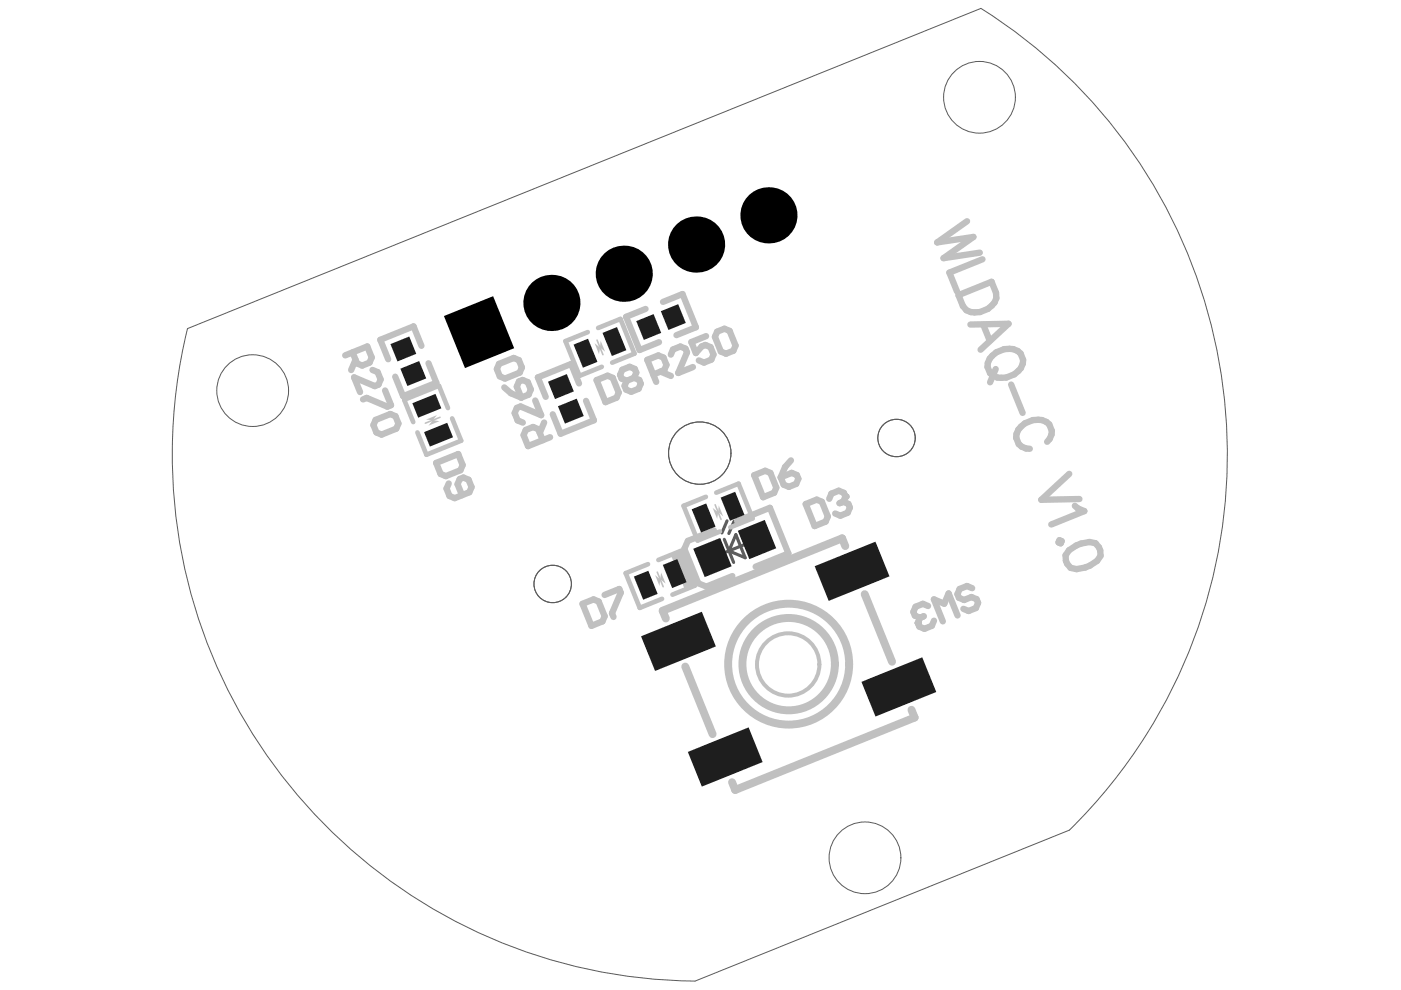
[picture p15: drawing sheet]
<svg xmlns="http://www.w3.org/2000/svg" width="297mm" height="210mm" viewBox="0 0 297 210" stroke-linecap="round" stroke-linejoin="round" font-family="sans-serif">
<path d="M153.6 114.3l1.9 4.9M154.2 110.4l-1.1 2.6M155.6 110.5l-1.1 2.6M156 113.4l2 4.9-3.4-1.5zM158.2 115.3l-4.9 2" fill="none" stroke="#5a5a5a" stroke-width=".66"/>
<g fill="none" stroke="#5a5a5a" stroke-width=".21">
<path d="M39.8 69.7l168.2-67.9a111.6 111.6 0 0 1 18.7 174.2l-79.4 32a111.7 111.7 0 0 1-107.5-138.3z"/>
<circle cx="207.7" cy="20.6" r="7.6"/>
<circle cx="53.6" cy="82.8" r="7.6"/>
<circle cx="148.4" cy="96.1" r="6.6"/>
<circle cx="190.1" cy="92.9" r="4"/>
<circle cx="117.2" cy="123.8" r="4"/>
<circle cx="183.4" cy="181.9" r="7.6"/>
</g>
<g fill="#c0c0c0">
<path d="M90.3 89l2.4-1-1 1.1z"/>
<path d="M126.1 72.8l1.1 .9-.2 1.4z"/>
<path d="M127.3 72.2l1 2.4-1.1-.9z"/>
<path d="M140.2 121.4l.9 2.3-1.1-.9z"/>
<path d="M138.9 121.9l1.1 1-.2 1.4z"/>
<path d="M151.1 107.7l1.2 .9-.3 1.4z"/>
<path d="M152.4 107.2l.9 2.3-1-.9z"/>
<path d="M91.8 89.1l1.4 .2-2.4 .9z"/>
</g>
<path d="M124.6 70.4l-4.7 1.9 3 7.4 4.7-1.9M126.8 69.5l4.7-1.9 3 7.4-4.7 1.9M95 86.5l-1.9-4.7-7.4 3 1.9 4.7M95.9 88.7l1.9 4.7-7.4 3-1.9-4.7M137.4 119.6l-4.7 1.9 2.9 7.4 4.8-1.9M139.6 118.7l4.7-1.9 3 7.4-4.7 1.9M149.7 105.3l-4.8 2 3 7.3 4.7-1.9M151.9 104.5l4.7-2 3 7.4-4.8 1.9" fill="none" stroke="#c0c0c0" stroke-width=".99"/>
<path d="M89.4 73.3l-1.7-4.1-7.1 2.8 1.7 4.2M90.8 77l1.7 4.1-7 2.9-1.7-4.1M136.9 65.5l-4.2 1.7 2.9 7 4.1-1.7M140.6 64l4.1-1.7 2.9 7.1-4.2 1.7M122.8 81.3l-1.7-4.1-7.1 2.8 1.7 4.2M124.2 85l1.7 4.1-7 2.9-1.7-4.2M151.4 112.5l-5.6 2.2-.7 1.7 3 7.3 1.7 .7 5.5-2.3M156.3 110.5l6.9-2.8 4 9.6-7 2.9" fill="none" stroke="#c0c0c0" stroke-width="1.3"/>
<path d="M126.6 72.1l1.2 3.1M93.3 88.5l-3.1 1.2M151.6 107l1.3 3.1M139.4 121.3l1.2 3.1" fill="none" stroke="#c0c0c0" stroke-width=".34"/>
<path d="M179.2 115.8l-.7-1.7-38 15.4 .7 1.6M183.3 126l5.8 14.3M145.3 141.3l5.8 14.4M193.3 150.5l.6 1.6-38 15.4-.7-1.7" fill="none" stroke="#c0c0c0" stroke-width="1.7"/>
<path d="M142.2 117.5l1.8-.7 3 7.3-1.9 .8z" fill-rule="evenodd" fill="#c0c0c0"/>
<g fill="none" stroke="#c0c0c0" stroke-width="1.3">
<path d="M105.8 77.2l3.1-1.3 1.1 .5 .6 1.5-.4 1.1-3.1 1.3-1.1-.5-.7-1.6zM138.5 79.4l2.3-.9 .5-1.1-.6-1.6-1.1-.4-2.4 .9 1.9 4.7M140.1 78.8l2.1 .9M142.2 75.2l.5-1.1 1.6-.6 1 .4 .4 .8-1.9 4.4 3.1-1.3M149.7 71.3l-3.1 1.2 .9 2.4 1.3-1.4 .8-.4 1 .5 .7 1.6-.5 1.1-1.5 .6-1.1-.5M152 70.3l1.6-.6 1.1 .5 1.3 3.1-.5 1.1-1.6 .6-1.1-.5-1.2-3.1zM92.5 98.2l4.6-1.9 1 2.3-.5 1.1-3.1 1.3-1.1-.5zM106.9 82.1l1.4 1.3 2.2 .9M110 80.9l.8-.3 1.1 .4 .6 1.6-.4 1.1-1.6 .6-.9-2.3zM113.5 84.9l1.2 3.1-4.3-1.8-.8 .3-.5 1.1 .7 1.5 1 .5M115.4 89.6l-1 2.2M116.6 92.7l-4.6 1.9-1-2.3 .5-1.1 1.5-.7 1.1 .5 1 2.3"/>
<path d="M167.7 97.6l-1.2 1.4-1 2.2M95.1 102.5l-.4 1.1 .6 1.6 1.1 .4 3.1-1.2 .5-1.1-.7-1.6-1-.4-.8 .3-.5 1.1 1 2.3M159.9 100.8l2.3-1 1.1 .5 1.3 3.1-.5 1.1-2.3 .9zM165.5 101.2l2.4-.9 1.1 .4 .3 .8-.5 1.1-1.6 .6-1-.4zM198 131.6l-.4 1.1-1.6 .6-1.1-.4-.3-.8M203 130.5l-1.9-4.7-.9 2.2-2.2-.9 1.9 4.6M206.1 124.7l-1.1-.4-1.5 .6-.5 1.1 .3 .7 1.1 .5 1.6-.6 1.1 .4 .3 .8-.5 1.1-1.5 .6-1.1-.4"/>
</g>
<circle cx="194.6" cy="132.1" r=".67" fill="#c0c0c0"/>
<g fill="none" stroke="#c0c0c0" stroke-width="1.3">
<path d="M74.8 74.7l.9 2.3 1.1 .5 1.5-.6 .5-1.1-.9-2.3-4.7 1.8M75.4 76.3l-.9 2.2M79 78.4l1.1 .5 .6 1.6-.5 1.1-.7 .3-4.4-1.9 1.2 3.1M79.6 89l3.2-1.2 1 .4 .7 1.6-.5 1.1-3.1 1.2-1.1-.4-.6-1.6zM81.6 82.8l1.3 3.1-.8 .3-4.4-1.8-.7 .3M126.5 80.6l2.3-.9 1.1 .4 1.3 3.1-.5 1.1-2.3 1zM134.4 80.1l.5-1.1-.3-.8-1.1-.4-1.6 .6-.4 1.1 .3 .8 1.1 .4M134.4 80.1l1.1 .5 .3 .7-.4 1.1-1.6 .7-1.1-.5-.3-.8 .5-1.1M134.4 80.1l-1.5 .6M170.8 106.9l2.4-1 1.1 .5 1.2 3.1-.5 1.1-2.3 .9zM179.2 105.3l-.3-.8-1.1-.5-1.5 .7-.5 1.1M123.5 128l2.3-.9 1.1 .4 1.3 3.2-.5 1.1-2.3 .9z"/>
<path d="M128.2 126.1l3.1-1.2 .3 .8-1.8 4.3 .3 .8M195.1 131l-.5 1.1M195.8 130.7l-.7 .3M196.8 128.5l-1.1-.5-1.6 .7-.4 1 .3 .8 1.1 .5"/>
</g>
<circle cx="179.2" cy="105.3" r=".67" fill="#c0c0c0"/>
<g fill="none" stroke="#c0c0c0" stroke-width="1.3">
<path d="M205 46.9l-6.3 4.5 7.7-1.2-6.4 4.5 7.7-1.1M208.3 55l-7 2.8 1.6 4M203.2 62.6l7-2.9 1 2.4a3.2 3.2 0 0 1-1.8 3.4 4.6 4.6 0 0 1-4.5 .3l-.7-.9zM205.7 68.8l8.1-.2-5.9 5.5M208.5 68.9l1.3 3.3M210.4 75.4a4.3 4.3 0 0 1 6-.4 2.68 2.68 0 0 1-.5 3.6 4.3 4.3 0 0 1-6 .5 2.68 2.68 0 0 1 .5-3.7zM211.1 78.2l-1.2 2.9M214.4 81.5l2.4 6M222 93.7a2.62 2.62 0 0 0 .8-3.1 2.62 2.62 0 0 0-2.7-1.6 4.3 4.3 0 0 0-4.6 3.8 2.68 2.68 0 0 0 2.8 2.4M178.8 106.4l-.8 .3M178.8 106.4l1.1 .4 .3 .8-.5 1.1-1.5 .6-1.1-.4M179.2 105.3l-.4 1.1"/>
<path d="M224.6 114.5l.5 .2-.2 .5-.5-.2zM226.7 116.7l1.5-1 1-.4 1.8-.4 1.3 .3 .7 .8 .3 .7v1.1l-.7 1.1-1.5 1-1 .4-1.8 .4-1.3-.3-.7-.9-.3-.6-.1-1.2zM226.7 100.5l-5.9 5.5 8.1-.2M227.9 107.2l.6 .6 1.4 .6-7 2.8"/>
</g>
<circle cx="167.1" cy="140.9" r="6.6" fill="none" stroke="#c0c0c0" stroke-width=".84"/>
<g fill="none" stroke="#c0c0c0" stroke-width="1.7">
<circle cx="167.2" cy="140.8" r="9.8"/>
<circle cx="167.2" cy="140.8" r="12.8"/>
</g>
<path d="M94.1 67l10.5-4.2 4.4 11-10.4 4.2z" fill-rule="evenodd" fill="#000"/>
<g fill="#000">
<circle cx="132.2" cy="58" r="6"/>
<circle cx="147.6" cy="51.8" r="6"/>
<circle cx="162.9" cy="45.7" r="6"/>
<circle cx="116.9" cy="64.2" r="6"/>
</g>
<g fill="#1e1e1e">
<path d="M82.8 73l4-1.7 1.5 3.7-4 1.6z" fill-rule="evenodd"/>
<path d="M121.6 73.1l3.1-1.3 2 4.9-3.1 1.3z" fill-rule="evenodd"/>
<path d="M84.9 78.2l4-1.6 1.5 3.6-4 1.6z" fill-rule="evenodd"/>
<path d="M134.4 122.3l3.1-1.3 1.9 4.9-3 1.3z" fill-rule="evenodd"/>
<path d="M140.5 119.8l3.1-1.3 2 4.9-3.1 1.3z" fill-rule="evenodd"/>
<path d="M140.1 66l3.7-1.5 1.6 4-3.7 1.5z" fill-rule="evenodd"/>
<path d="M134.9 68.1l3.7-1.5 1.6 4-3.7 1.5z" fill-rule="evenodd"/>
<path d="M152.8 105.5l3.1-1.2 1.9 4.9-3 1.2z" fill-rule="evenodd"/>
<path d="M87.4 85.5l4.9-2 1.3 3.1-4.9 2z" fill-rule="evenodd"/>
<path d="M118.3 86.1l4-1.6 1.5 3.7-4 1.6z" fill-rule="evenodd"/>
<path d="M156.4 112.5l5.7-2.3 2.5 6-5.7 2.3z" fill-rule="evenodd"/>
<path d="M127.7 70.6l3.1-1.3 2 4.9-3.1 1.3z" fill-rule="evenodd"/>
<path d="M89.9 91.6l4.9-2 1.3 3.1-5 2z" fill-rule="evenodd"/>
<path d="M116.2 80.9l4-1.6 1.5 3.7-4 1.6z" fill-rule="evenodd"/>
<path d="M135.9 134.9l12.9-5.2 3 7.4-12.9 5.2z" fill-rule="evenodd"/>
<path d="M145.8 159.4l12.9-5.2 3 7.4-12.9 5.2z" fill-rule="evenodd"/>
<path d="M146.7 108l3-1.3 2 5-3.1 1.2z" fill-rule="evenodd"/>
<path d="M182.6 144.6l12.9-5.2 3 7.3-12.9 5.2z" fill-rule="evenodd"/>
<path d="M147 116.4l5.7-2.3 2.4 6-5.7 2.3z" fill-rule="evenodd"/>
<path d="M172.7 120.1l12.9-5.2 3 7.3-12.9 5.2z" fill-rule="evenodd"/>
</g>
</svg>
